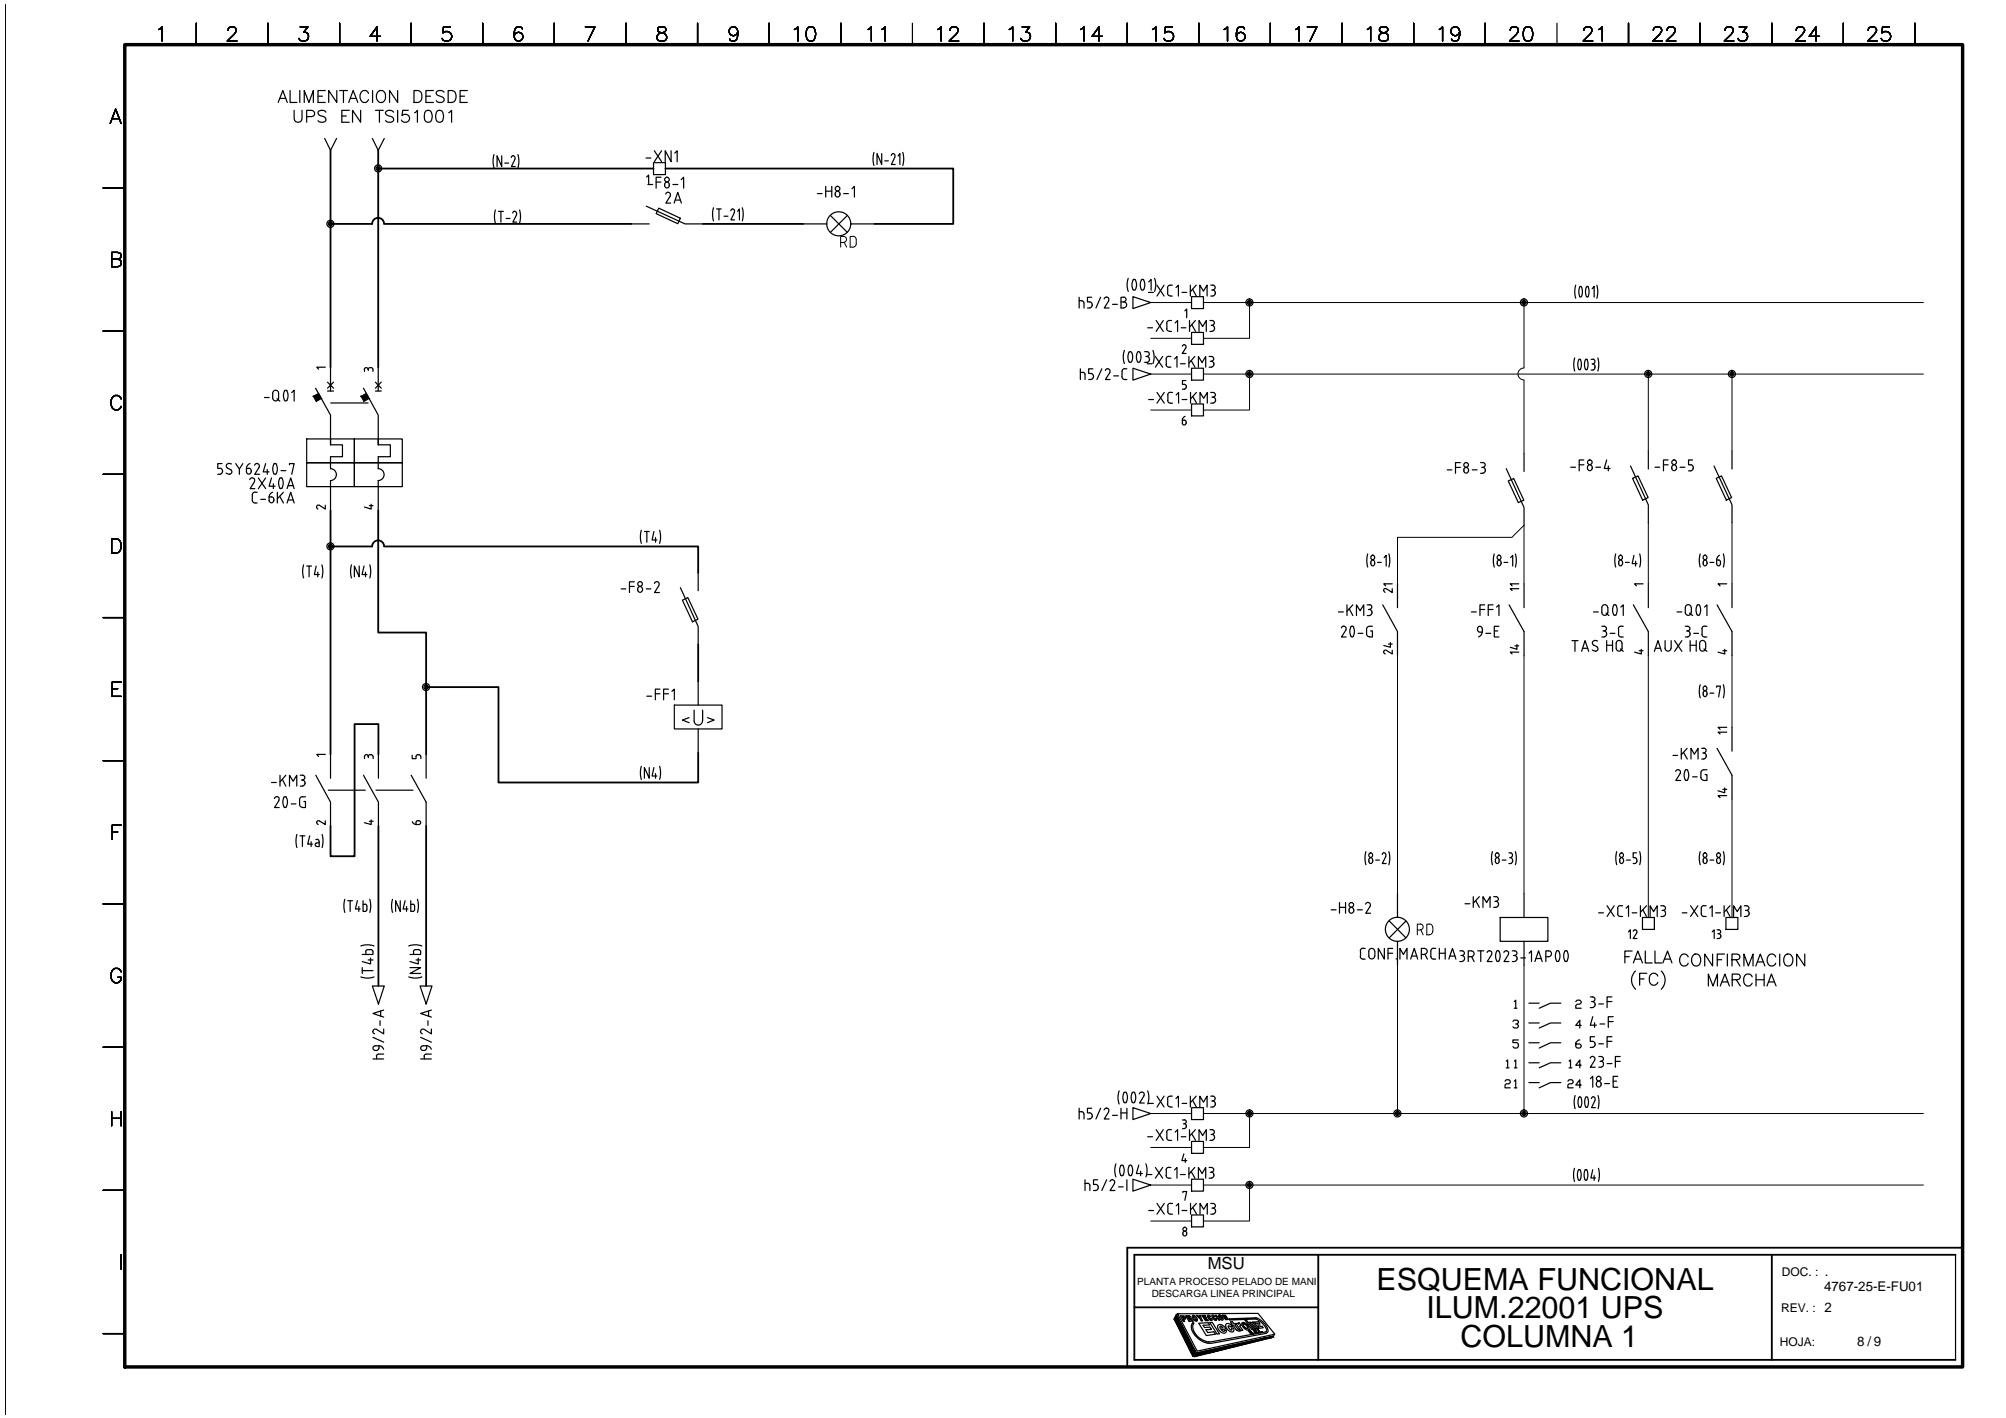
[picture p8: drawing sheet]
<svg xmlns="http://www.w3.org/2000/svg" width="420mm" height="297mm" viewBox="0 0 420 297" stroke-linecap="round" stroke-linejoin="round" font-family="sans-serif">
<defs><g id="words">
<g font-size="6.4">
<text x="288.3" y="270.2">ESQUEMA FUNCIONAL</text>
<text x="298.8" y="276.2">ILUM.22001 UPS</text>
<text x="305.9" y="282.2">COLUMNA 1</text>
</g>
<text font-size="3.5" x="253" y="265.8">MSU</text>
<g font-size="2.8">
<text x="382.1" y="270.3">4767-25-E-FU01</text>
<text x="389" y="282">8 / 9</text>
</g>
<g font-size="2.5">
<text x="373.2" y="267.4">DOC. : .</text>
<text x="373.1" y="274.9">REV. : 2</text>
<text x="372.8" y="281.9">HOJA:</text>
</g>
<g font-size="2.1">
<text x="238.2" y="269.3">PLANTA PROCESO PELADO DE MANI</text>
<text x="241.2" y="271.8">DESCARGA LINEA PRINCIPAL</text>
</g>
</g></defs>
<g fill="none" stroke="#000" stroke-width=".21">
<path d="M1.1 1v295.3M176.1 50.8h.6M176.7 49.5a.61 .61 0 0 1 .6 .6 .61 .61 0 0 1-.6 .7M176.7 49.5h-.6v2.3M176.8 50.8l.5 1M178.6 49.5a.7 .7 0 0 1 .7 .7M178.7 49.5h-.6v2.3h.5a.7 .7 0 0 0 .7-.7M179.3 50.2v.9M241 70.9h8.6M241 63.4h8.6M241 78.4h8.6M252.1 63.4h150.8"/>
<path d="M252.1 78.4h150.8M261.7 63.4v7.5h-9.6M261.7 78.4v7.5h-9.6M319.2 63.4v13.7a1.25 1.25 0 0 0-1.3 1.2 1.25 1.25 0 0 0 1.3 1.3M319.2 79.6v15.4M345.2 78.4v16.1M362.8 78.4v16.1M241 85.9h8.6M345.2 109.5v12.8M362.8 109.5v12.8M292.7 122.3v-9.7h24l2.5-2.6v12.3M292.7 137.3v49.9"/>
<path d="M319.2 137.3v49.9M345.2 137.3v54.9M362.8 137.3v15.1M362.8 167.4v24.8M296.9 194.8h.6M297.5 193.5a.61 .61 0 0 1 .6 .7 .61 .61 0 0 1-.6 .6M297.5 193.6h-.6v2.2M297.6 194.8l.5 1M299.4 193.5a.77 .77 0 0 1 .7 .8v.8a.7 .7 0 0 1-.7 .7M299.4 193.6h-.6v2.2h.6M292.7 202.2v31.1M319.2 202.2v31.1"/>
<path d="M241 233.3h8.6M252.1 233.3h150.8M261.7 233.3v7.1h-9.6M241 240.4h8.6M241 248.2h8.6M241 255.8h8.6M252.1 248.2h150.8M261.7 248.2v7.6h-9.6"/>
</g>
<g fill="none" stroke="#000" stroke-width=".38">
<path d="M69.2 31.5v45.4M79.2 31.5v45.4M79.2 35.3h57.7M139.4 35.3h60.3v11.6h-16.5M69.2 46.9h8.7M80.4 46.9a1.25 1.25 0 0 0-1.2-1.3 1.25 1.25 0 0 0-1.3 1.3M80.5 46.9h51.7M147.2 46.9h21M69.2 106.9v51.1M79.2 106.9v25.6h10.1v25.5M80.4 114.4a1.25 1.25 0 0 0-1.2-1.2 1.25 1.25 0 0 0-1.3 1.2l-8.7 .1M80.5 114.5h65.7v5.5"/>
<path d="M146.2 135v7.7M79.3 158v-6.3h-5v27.7h-5.1v-6.4M89.3 143.9h15.1v20h41.8v-6.2M79.3 173v33.5M89.3 173v33.5M237.6 273.9h38.5M276.1 262.8v22.1M371.1 262.8v22.1M409.6 262.8h-172v22.1h172M411.1 261.4h-175v24.9"/>
</g>
<g fill="none" stroke="#000" stroke-width=".25">
<path d="M33.2 6.2l.8-.6v3M41.1 4.9v4.5M47.8 6.4a.65 .65 0 0 1 .5-.8h.6a.71 .71 0 0 1 .4 1.2l-1.7 1.8h2M56.1 4.9v4.5M60.8 19v2.5h1.4M62.8 19v2.5M62.9 5.6h1.6l-.9 1.2a.95 .95 0 0 1 1 1 .95 .95 0 0 1-1.3 .8l-.4-.1-.3-.5M68.1 19h-1.5v2.5h1.5M70.5 19v2.5l-1.7-2.5v2.5M71.1 4.9v4.5M71.1 19h1.7M71.9 19v2.5"/>
<path d="M77.2 19.6a.91 .91 0 0 0-1-.6 .91 .91 0 0 0-.8 .9 1.12 1.12 0 0 0 .3 1.2 1.12 1.12 0 0 0 1.1 .2l.4-.4M78 19v2.5M79.1 19.3l.5-.3a1.29 1.29 0 0 1 1.2 .9 1.29 1.29 0 0 1-.5 1.4l-.2 .2a1.29 1.29 0 0 1-1.2-.8 1.29 1.29 0 0 1 .2-1.4zM79.7 7.6h-2.2l1.5-2v3M83.3 19v2.5l-1.7-2.5v2.5M86.1 4.9v4.5M86.7 19h.9a1.35 1.35 0 0 1 .8 1.2 1.35 1.35 0 0 1-.8 1.3h-.9zM90.8 19h-1.6v2.5h1.6M93 19.3a1.12 1.12 0 0 0-1.6 0 .62 .62 0 0 0 .4 .7 1.35 1.35 0 0 1 1.2 .7v.4a1.04 1.04 0 0 1-1.6 0M93.9 19h.8a1.32 1.32 0 0 1 .9 1.2 1.32 1.32 0 0 1-.9 1.3h-.8zM94.3 5.6h-1.4l-.1 1.3a1.07 1.07 0 0 1 1.6 0 1.07 1.07 0 0 1-.3 1.6 1.07 1.07 0 0 1-1.5-.5M97.9 19h-1.5v2.5h1.5"/>
<path d="M101.1 4.9v4.5M109.4 6.1a.87 .87 0 0 0-.8-.5 .87 .87 0 0 0-.8 .6 2.1 2.1 0 0 0 .3 2.3 .93 .93 0 0 0 1.4-.4 .93 .93 0 0 0-.7-1.3 .93 .93 0 0 0-1.1 .8M116.1 4.9v4.5M122.6 5.6h2l-1.4 3M131.1 4.9v4.5M137.9 5.8a.63 .63 0 0 0 .3 1 1.24 1.24 0 0 1 1.4 1.2l-.1 .3a1.23 1.23 0 0 1-1.9-.3 1 1 0 0 1 .9-1.1l.5-.1a.63 .63 0 0 0 .3-1l-.4-.2zM146.1 4.9v4.5M154.5 6.6a.93 .93 0 0 1-1.3 .8 .93 .93 0 0 1-.3-1.5 .93 .93 0 0 1 1.5 .2 2.77 2.77 0 0 1-.3 2.4 .88 .88 0 0 1-1.3-.3M161.1 4.9v4.5M166.4 6.2l.7-.6v3M169.3 5.8a.97 .97 0 0 1 1.4 .4 2.39 2.39 0 0 1-.3 2.3 1.02 1.02 0 0 1-1.4-.5 2.57 2.57 0 0 1 .3-2.2zM176.1 4.9v4.5"/>
<path d="M181.8 6.2l.7-.6v3M184.7 6.2l.7-.6v3M191.1 4.9v4.5M196.4 6.2l.7-.6v3M199 6.4a.65 .65 0 0 1 .5-.8h.6a.71 .71 0 0 1 .4 1.2l-1.7 1.8h2M206.1 4.9v4.5M211.4 6.2l.7-.6v3M214.1 5.6h1.6l-.9 1.2a.95 .95 0 0 1 1 1.1 .95 .95 0 0 1-1.3 .7l-.4-.1-.3-.5M221.1 4.9v4.5M226.3 6.2l.7-.6v3M230.9 7.6h-2.2l1.5-2v3M236.1 4.9v4.5"/>
<path d="M241.4 6.2l.7-.6v3M245.5 5.6h-1.4l-.2 1.3a1.06 1.06 0 0 1 1.6 0 1.06 1.06 0 0 1-.1 1.5 1.06 1.06 0 0 1-1.6-.4M251.1 4.9v4.5M256.4 6.2l.7-.6v3M260.7 6.1a.88 .88 0 0 0-1.3-.3 2.77 2.77 0 0 0-.3 2.4 .93 .93 0 0 0 1.5 .1 .93 .93 0 0 0-.3-1.5 .93 .93 0 0 0-1.3 .8M266.1 4.9v4.5M271.4 6.2l.7-.6v3M273.8 5.6h2l-1.4 3M281.1 4.9v4.5M286.4 6.2l.7-.6v3M289.1 5.8a.6 .6 0 0 0 .3 1 1.2 1.2 0 0 1 1.4 1.2l-.1 .3a1.23 1.23 0 0 1-1.9-.3 .93 .93 0 0 1 .9-1.1l.6-.1a.6 .6 0 0 0 .2-1l-.4-.2zM296.1 4.9v4.5"/>
<path d="M301.5 6.2l.6-.6v3M305.7 6.6a.93 .93 0 0 1-1.2 .9 .93 .93 0 0 1-.4-1.5 .93 .93 0 0 1 1.5 .1 2.59 2.59 0 0 1-.3 2.4 .94 .94 0 0 1-1.3-.3M311.1 4.9v4.5M316.3 6.4a.65 .65 0 0 1 .6-.8h.6a.71 .71 0 0 1 .4 1.2l-1.7 1.8h1.9M319.5 5.8a1.02 1.02 0 0 1 1.4 .4 2.57 2.57 0 0 1-.3 2.3 1.02 1.02 0 0 1-1.4-.5 2.57 2.57 0 0 1 .3-2.2zM326.1 4.9v4.5M331.7 6.4a.65 .65 0 0 1 .6-.8h.6a.71 .71 0 0 1 .4 1.2l-1.7 1.8h2M334.9 6.2l.7-.6v3M341.1 4.9v4.5M346.3 6.4a.74 .74 0 0 1 .6-.8h.5a.71 .71 0 0 1 .5 1.2l-1.7 1.8h2M349.2 6.4a.65 .65 0 0 1 .5-.8h.6a.71 .71 0 0 1 .4 1.2l-1.7 1.8h2M356.1 4.9v4.5"/>
<path d="M361.3 6.4a.74 .74 0 0 1 .6-.8h.5a.7 .7 0 0 1 .5 1.2l-1.7 1.8h1.9M364.3 5.6h1.6l-.9 1.2a.95 .95 0 0 1 1 1.1 .95 .95 0 0 1-1.3 .7l-.4-.1-.3-.5M371.1 4.9v4.5M376.2 6.4a.65 .65 0 0 1 .6-.8h.6a.71 .71 0 0 1 .4 1.2l-1.7 1.8h2M381.1 7.6h-2.2l1.5-2v3M386.1 4.9v4.5M391.3 6.4a.65 .65 0 0 1 .6-.8h.5a.71 .71 0 0 1 .5 1.2l-1.7 1.8h2M395.7 5.6h-1.4l-.1 1.3a1.05 1.05 0 0 1 1.6 0 1.05 1.05 0 0 1-.3 1.6 1.05 1.05 0 0 1-1.5-.5M401.1 4.9v4.5M21.6 39.4h4.5M23.1 25.9l1.1-3 1.2 3M23.5 24.8h1.4"/>
<path d="M58.3 21.5l.9-2.5 1 2.5M58.6 20.6h1.2M61.6 23.1v1.8a.83 .83 0 0 0 .8 .7 .83 .83 0 0 0 .9-.7v-1.8M63.7 21.5v-2.5l1 2.5 .9-2.5v2.5M64.2 24.4h1.1a.66 .66 0 0 0 .6-.6 .66 .66 0 0 0-.6-.7h-1.1v2.5M66.6 20.2h.9M68 29l1.2 2.5 1.3-2.5M68.3 23.5a.92 .92 0 0 0-.9-.4 .92 .92 0 0 0-.8 .6l.2 .4 1 .3a.63 .63 0 0 1 .2 1.1 1.17 1.17 0 0 1-1.4-.2M71.6 24.3h.9M73 21.5l1-2.5 .9 2.5M73.2 23.1h-1.6v2.5h1.6M73.4 20.6h1.2"/>
<path d="M75.5 23.1v2.5l-1.7-2.5v2.5M78 29l1.2 2.5 1.3-2.5M78.6 23.1h1.7M79.5 23.1v2.5M82.4 23.5a.96 .96 0 0 0-1.7 .2l.3 .4 1 .3a.61 .61 0 0 1 .2 1.1 1.21 1.21 0 0 1-1.5-.2M83.3 23.1v2.5M85.5 23.1h-1.2l-.1 1.1a.89 .89 0 0 1 1.4 0 .89 .89 0 0 1-.2 1.3 .89 .89 0 0 1-1.3-.4M86.8 23.6l.6-.5v2.5M89.2 23.2a.78 .78 0 0 1 1.2 .4 2.01 2.01 0 0 1-.2 1.9 .85 .85 0 0 1-1.2-.4 2.33 2.33 0 0 1 .2-1.9zM89.2 20.2h1M91.6 23.2a.78 .78 0 0 1 1.2 .4 2.01 2.01 0 0 1-.2 1.9 .8 .8 0 0 1-1.2-.4 2.12 2.12 0 0 1 .2-1.9zM94 23.6l.6-.5v2.5"/>
<path d="M96.4 20.2h.9M103.5 32.4l-.2 1.4 .2 1.3M105.1 32.6v2.3l-1-2.3v2.3M105.7 34.2h.8M107.1 33a.43 .43 0 0 1 .6-.3 .43 .43 0 0 1 .1 .7l-.7 1.5h.8M108.5 32.4l.2 1.4-.2 1.3M135.3 33.1h1M135.4 37.1l.5-.4v1.8M135.7 38.7h1M136.9 34.1h2.5v2.5h-2.5zM137 31.6l1.6 2.3M137.4 38.1h1"/>
<path d="M138.4 37.1h-1v2.3M138.6 31.6l-1.6 2.3M139.4 38.2a.55 .55 0 0 1 .8 .6 .55 .55 0 0 1-.9 .3 .77 .77 0 0 1 .1-.9zM140.6 31.6v2.3l-1.3-2.3v2.3M140.9 38.7h1.1M141.3 32.1l.5-.5v2.3M142.7 37.6l.5-.5v2.3M172.9 39v2.3M174.2 39v2.3M178.4 39.5l.6-.5v2.3M183.1 31.9l-.2 1.4 .2 1.4M184.7 32.2v2.3l-1-2.3v2.3"/>
<path d="M185.3 33.7h.8M187.1 32.2l.2 .1 .2 .5-.8 1.7h.8M187.1 32.2l-.4 .4M188.1 32.7l.4-.5v2.3M189.1 31.9l.2 1.4-.2 1.4M23.4 54.3l1.7-.2a.68 .68 0 0 0 0-1.1l-1.7-.1v3h1.3l.4-.2a.8 .8 0 0 0 .3-.9 .8 .8 0 0 0-.7-.5M103.8 44l-.2 1.4 .2 1.3M104.4 44.3h1M104.9 44.3v2.2M106 45.8h.8M107.8 44.2l-.4 .4M107.8 44.3l.3 .1 .1 .5-.8 1.6h.8"/>
<path d="M108.8 44l.2 1.4-.2 1.3M132.2 46.9h3.8M135.4 43.2l8.1 3.7h3.7M138 43.6l4.5 2.1-.5 1.2-4.6-2.2zM139.9 40.3l.4 .1 .1 .5-.9 1.6h1M140 40.3l-.6 .3M141.2 42.5l.8-2.2 .7 2.2M141.4 41.9h1.1M149.4 43.5l-.2 1.4 .2 1.4M150.1 43.8h1M150.6 43.8v2.3M151.7 45.3h.8"/>
<path d="M153.1 44.2a.43 .43 0 0 1 .6-.4 .43 .43 0 0 1 .1 .7M153.8 44.5l-.7 1.6h.8M154.5 44.3l.4-.5v2.3M155.5 43.5l.2 1.4-.2 1.4M168.2 46.9h5M171.2 40.6h1M172.9 40h1.3M173.9 45.1l3.6 3.6M174.9 40.6a.51 .51 0 0 0 .4 .6 .51 .51 0 0 0 .6-.4M175.9 40.5a.49 .49 0 0 0-.5-.5 .49 .49 0 0 0-.5 .5M176 40.6v.2M176.7 40.6h1"/>
<path d="M177.5 45.1l-3.6 3.6M178.2 46.9h5M236.3 58.3l-.2 1.4 .2 1.3M237.3 58.7a1.7 1.7 0 0 0 .3 2.1l.2-.1M237.8 58.7a2.1 2.1 0 0 1 0 2M237.8 58.6l-.2-.1-.3 .1M239.1 58.7a2.1 2.1 0 0 0 0 2M239.5 58.7a1.7 1.7 0 0 1-.2 2.1l-.3-.1M239.6 58.6l-.3-.1-.3 .1M240.6 59.1l.5-.6v2.3M241.8 58.3l.3 1.4-.3 1.3M242.3 59.7l1.5 2.3"/>
<path d="M243.8 59.7l-1.5 2.3M245.5 59.7l-.7 .1-.3 .5M249.3 59.7v2.3M250.5 59.7l-1.2 1.4M253.6 59.7h.5M254 59.7a.49 .49 0 0 1 .5 .5 .49 .49 0 0 1-.5 .5M330 59.7l-.2 1.4 .2 1.4M334.5 59.7l.2 1.4-.2 1.4M21.6 69.3h4.5M68.1 76.9h-1.7l.3 .4M69.2 76.9v5M76.3 77.4v.4"/>
<path d="M77.1 77.4v.2M77.5 77l-.4 .4a.4 .4 0 0 0-.4-.4 .4 .4 0 0 0-.4 .4M77.5 77h.2M77.7 77l.4 .4M78.1 77.4v.4M79.2 76.9v5M226 63l.8 .1 .2 .3M226 62.3v2.2M226.3 77.3v2.2M226.3 78h.5M226.8 78l.4 .2 .1 1.3M227 63.5v1"/>
<path d="M227.8 64.5h.5M228 79.5h.5M228.3 63.2l.4 .3v.2M228.7 62.3h-.9v.9h.5M228.7 64l-.2 .4-.2 .1M228.8 63.8v.2M228.9 77.3h-.9v.9l.8 .1 .2 .4M229 79l-.2 .4-.3 .1M229 78.7v.3M230.5 62.3l-1 2.2M230.8 77.3l-1 2.2M231.3 62.6a.5 .5 0 0 1 .6-.3 .5 .5 0 0 1 .3 .7"/>
<path d="M231.5 77.6a.51 .51 0 0 1 .7-.3 .51 .51 0 0 1 .2 .7M232.2 63l-.9 1.5h1M232.5 78l-1 1.5h1M233 63.8h1M233.3 78.7h1M234.8 63.2h.6a.61 .61 0 0 1 .6 .7 .61 .61 0 0 1-.6 .6M235 78.9l.3 .5 .7 .1M235.4 62.2a.49 .49 0 0 1 .5 .5 .49 .49 0 0 1-.5 .5M235.4 62.3h-.6v2.2h.6M235.5 73.4l-.2 1.4 .2 1.4M236 77.3l-.4-.1-.5 .3-.1 1.5M236.6 73.7h.3a1.55 1.55 0 0 1-.2 2.2 1.66 1.66 0 0 1-.1-2.2z"/>
<path d="M237.3 62.1l3.7 1.3-3.7 1.2zM237.3 77.1l3.7 1.3-3.7 1.2zM238.7 73.8a2.1 2.1 0 0 1 0 2M238.8 73.8l-.3-.1a1.53 1.53 0 0 0 0 2.2l.3-.1M239.7 73.7h.5a.49 .49 0 0 1 .5 .4 .49 .49 0 0 1-.5 .5M240 74.7a.55 .55 0 0 1 .7 .5M240.3 76.2h1M240.4 68.7h1M240.6 61.3h1M240.7 75.4l-.2 .4-.8 .1M240.8 75.2v.2M241.5 73.4l.2 1.4-.2 1.4"/>
<path d="M242 74.7l1.5 2.2M242.2 67.1l1.4 2.3M243.5 74.7l-1.5 2.2M243.6 67.1l-1.4 2.3M244.2 76.3l.3 .5 .3 .1M244.3 75.2v1.2M244.4 68.8l.2 .5 .3 .1M244.4 67.7v1.1M244.5 61.4l.3 .5 .7 .1M244.6 60.3v1.1M244.8 74.6l-.5 .3-.1 .3M244.8 76.9h.5"/>
<path d="M244.8 74.7h.5M245 69.4h.4M245.4 67.1l-.8 .1-.2 .5M246 75.2l.5-.5v2.2M246.1 67.6l.5-.5v2.3M246.3 60.2l.5-.5v2.3M247.2 76.2h1.1M247.4 68.7h1M247.6 61.3h1M247.6 72.5a.4 .4 0 0 1 .6-.2 .4 .4 0 0 1 .2 .5M248.2 65.1l.4-.4v1.8M248.4 72.9l-.8 1.1h.8"/>
<path d="M248.4 79.7h-.7v.8h.4M249 74.7v2.2M249.1 67.1v2.3M249.5 75.5l.8 1.4M249.6 62.1h2.5v2.5h-2.5zM249.6 69.6h2.5v2.5h-2.5zM249.6 77.1h2.5v2.5h-2.5zM249.6 68l.8 1.4M249.8 60.6l.8 1.4M250.2 74.7l-1.2 1.4M250.4 67.1l-1.3 1.4M251 76.9v-2.2l.8 1.2 .7-1.2v2.2"/>
<path d="M251.1 69.4v-2.3l.8 1.3 .8-1.3v2.3M251.3 62v-2.3l.8 1.3 .7-1.3v2.3M253.3 74.7h.4a.49 .49 0 0 1 .5 .5 .49 .49 0 0 1-.5 .4M253.3 76.9h.5M253.4 69.4h.5M253.4 67.1h.5M253.5 75.7a.55 .55 0 0 1 .7 .5M253.6 62h.5M253.7 68.2h.2M253.8 60.7h.3M253.9 67.1a.49 .49 0 0 1 .5 .5 .49 .49 0 0 1-.5 .5M253.9 68.2a.63 .63 0 0 1 .5 .6 .63 .63 0 0 1-.5 .6"/>
<path d="M254 60.7l.5 .3v.2M254.2 76.4l-.2 .4-.3 .1M254.3 76.2v.2M254.5 61.5l-.2 .4-.3 .1M254.6 61.3v.2M329.8 75l-.2 1.3 .2 1.4M330.7 75.4l.2-.2a1.92 1.92 0 0 1 0 2.3l-.2-.2-.2-.7zM330.9 60.1l.1-.1a1.75 1.75 0 0 1 0 2.2l-.1-.1M330.9 60.1l-.2 .8 .2 1.2M332.1 75.4l.2-.2a1.92 1.92 0 0 1 0 2.3l-.2-.2-.2-.7zM332.3 60.1l.2-.1a1.92 1.92 0 0 1 0 2.2l-.2-.1-.2-.8zM333.3 75.3h.4"/>
<path d="M333.3 77.5h.4M333.5 60.5l.4-.5v2.2M333.5 76.2h.2M333.7 75.2a.5 .5 0 0 1 .4 .5 .5 .5 0 0 1-.4 .5M333.7 76.2l.3 .3 .1 .2M334.1 77l-.2 .4-.2 .1M334.1 76.8v.2M334.7 75l.2 1.3-.2 1.4M21.6 99.4h4.5M25.4 83.6a1.11 1.11 0 0 0-1.3-.8 1.11 1.11 0 0 0-.9 1.2 1.34 1.34 0 0 0 .3 1.4 1.34 1.34 0 0 0 1.4 .3l.5-.6M45.6 99.4h.5M46.1 98.1a.62 .62 0 0 1 .5 .7"/>
<path d="M46.5 97.1h-.9v1h.5M46.6 98.8l-.3 .4-.2 .1M47.4 99.1l.7 .3M47.8 97.1l.7 .1M47.9 97.1a.49 .49 0 0 0-.5 .4 .49 .49 0 0 0 .3 .5l.7 .4M48.3 98.4a.49 .49 0 0 1 .3 .5 .49 .49 0 0 1-.5 .4M49.4 97.1l.7 1.2 .8-1.2M50.1 98.3v1.1M51.6 98.8a.49 .49 0 0 0 .5 .5 .49 .49 0 0 0 .5-.5M52.1 98.1a.44 .44 0 0 1 .5 .5M52.1 98.1h-.5v.7M52.4 97.1a1.12 1.12 0 0 0-.8 1"/>
<path d="M52.6 98.6v.2M53.8 97.1l.5 .3v.5M53.8 97.1l-.5 .4M54.3 97.9l-.9 1.5h1M55.4 83.3h1M55.6 97.1l-.5 1.7h1.3M56 98.3v1.1M57.1 83.4v-1a.61 .61 0 0 1 .6-.7 .61 .61 0 0 1 .6 .7v1M57.1 83.4a.61 .61 0 0 0 .6 .6 .61 .61 0 0 0 .6-.6M57.4 97.2a2.1 2.1 0 0 0 0 2M57.8 97.2a1.7 1.7 0 0 1-.2 2.2l-.2-.2M57.9 97.2l-.3-.1-.2 .1"/>
<path d="M58 83.5l.6 .5M58.9 98.6h1M59.6 81.9l.4-.1a1.66 1.66 0 0 1-.1 2.2l-.3-.1M59.6 81.9a2.1 2.1 0 0 0 0 2M60.6 97.4v-.3h1l-.5 2.3M61.1 82.3l.5-.6v2.3M64.2 96.9h10v5h-10zM64.2 91.9h10v5h-10zM66.1 81.3l3.1 5.7v6.2M68.6 80.1l1.3 1.2M68.6 81.9h1.3M69.2 93.2h2.5v2.5h-2.5v2.5a1.25 1.25 0 0 1 1.3 1.2 1.25 1.25 0 0 1-1.3 1.3v6.2"/>
<path d="M69.2 91.9v1.3M69.3 84.4h7.8M69.9 80.1l-1.3 1.2M74.2 96.9h10.1v5h-10.1zM74.2 91.9h10.1v5h-10.1zM76.1 81.3l3.1 5.7v6.2M78.6 81.9h1.3M78.6 80.1l1.3 1.2M79.2 93.2h2.6v2.5h-2.6v2.5a1.25 1.25 0 0 1 1.2 1.2 1.25 1.25 0 0 1-1.2 1.3v6.2M79.2 91.9v1.3M79.9 80.1l-1.3 1.2M240.6 83.7h1"/>
<path d="M242.3 82.2l1.6 2.3M243.9 82.2l-1.6 2.3M244.6 83.9l.3 .5 .7 .1M244.6 82.8v1.1M245.1 82.2l-.4 .3-.1 .2M245.2 82.2h.4M246.4 82.7l.5-.5v2.3M247.6 83.7h1M247.6 88.6a.4 .4 0 0 0 .4 .4 .4 .4 0 0 0 .4-.4M247.7 81.5h.4M248.1 80.5l.4 .4M248.2 87.2l-.4 .3-.2 .5"/>
<path d="M248.4 88.4l-.2-.4h-.5v.6M248.5 80.9a.44 .44 0 0 1-.4 .6M248.5 88.4v.2M249.4 82.2v2.3M249.6 84.6h2.5v2.5h-2.5zM249.8 83.1l.8 1.4M250.6 82.2l-1.2 1.4M251.3 84.5v-2.3l.8 1.2 .8-1.2v2.3M253.6 84.5h.5M253.6 82.2h.5M253.8 83.2h.3M254.1 82.2a.49 .49 0 0 1 .5 .5 .49 .49 0 0 1-.5 .5 .63 .63 0 0 1 .5 .6 .63 .63 0 0 1-.5 .6"/>
<path d="M303.1 98.4h1M304.9 97.9h1M305.9 96.9h-1v2.2M306.6 98.6a.49 .49 0 0 0 .5 .5 .49 .49 0 0 0 .5-.5M306.6 98.4v.2M307.6 98.4a.49 .49 0 0 0-.5-.5 .49 .49 0 0 0-.5 .5M307.6 98.4v.2M308.4 98.4h1M310.1 96.9h.5a.49 .49 0 0 1 .5 .5 .49 .49 0 0 1-.5 .5M310.4 97.9a.55 .55 0 0 1 .7 .5M311.1 98.6l-.3 .4-.7 .1M311.1 98.4v.2"/>
<path d="M315.5 98.2l3.7 8.1v3.7M319.2 95v3.8M329 97.9h1M330.8 97.4h.9M331.7 96.4h-.9v2.2M332.7 97.4a.55 .55 0 0 1 .8 .7 .55 .55 0 0 1-.9 .3 .77 .77 0 0 1 .1-1zM334.2 97.9h1.1M336.5 96.4l-.5 1.7h1.2M336.9 97.6v1M341.5 97.6l3.7 8.1v3.8M345.2 94.5v3.8M346.6 97.9h1.1"/>
<path d="M348.4 97.4h1M349.4 96.4h-1v2.2M350.4 97.4a.55 .55 0 0 1 .7 .7 .55 .55 0 0 1-.9 .3 .77 .77 0 0 1 .2-1zM351.9 97.9h1M353.7 98.6h.5M354.2 97.4a.63 .63 0 0 1 .4 .6 .63 .63 0 0 1-.4 .6M354.5 96.4h-.8v1h.5M359 97.6l3.8 8.1v3.8M362.8 94.5v3.8M23.4 112.9h1a1.6 1.6 0 0 1 1 1.5 1.6 1.6 0 0 1-1 1.5h-1zM52.8 100.1l-.5 .4M52.8 104.8l.3 .5 .3 .1"/>
<path d="M52.9 100.1l.4 .3v.5M53.3 100.9l-.9 1.5h1M53.4 103.1l-.5 .3-.1 1.4M53.4 105.4h.5M53.4 103.1h.5M54.1 100.1l1.5 2.3M54.6 104.6h1M55.6 100.1l-1.5 2.3M56.4 104.8a.49 .49 0 0 0 .4 .5 .49 .49 0 0 0 .5-.5M56.4 104.1v.8M56.4 104.1h.5M56.8 104.1a.44 .44 0 0 1 .5 .5"/>
<path d="M56.9 100.1l-.5 1.8h1.2M57.1 103.1a1.12 1.12 0 0 0-.7 1M57.2 101.3v1.1M57.4 104.6v.3M58.1 103.1v2.3M58.6 104l.8 1.4M59.1 100.2a2.1 2.1 0 0 1 0 2M59.1 100.2l-.3-.1a1.57 1.57 0 0 0 0 2.3l.3-.2M59.4 103.1l-1.3 1.4M60.1 102.4l.8-2.3 .7 2.3M60.1 105.4l.8-2.3 .7 2.3M60.3 101.7h1.1"/>
<path d="M60.3 104.7h1.1M63.6 118.3l-.2 1.4 .2 1.4M64.2 118.6h1M64.7 118.6v2.2M66.2 118.6l-.4 1.8h1.1M66.3 106.2l.3 .4M66.6 119.8v1M67.4 118.3l.2 1.4-.2 1.4M68.1 105.8v.8l-1.3-.8-.4 .1-.1 .3M73.6 118.3l-.2 1.4 .2 1.4M75.2 118.6v2.2l-1-2.2v2.2M76.3 118.6l-.5 1.8h1"/>
<path d="M76.6 119.8v1M77.4 105.9h.7M77.5 118.3l.2 1.4-.2 1.4M77.7 105.6v1l-1.4-.4M134.3 111.1l-.2 1.4 .2 1.3M135 111.3h1M135.5 111.3v2.3M137 111.3l-.4 1.8h1M137.3 112.6v1M138.2 111.1l.2 1.4-.2 1.3M146.2 120v3.7M286.5 116l-.2 1.4 .2 1.4"/>
<path d="M287.1 118.1a.5 .5 0 0 1 .1-.6 .5 .5 0 0 1 .5-.1l.2 .7M287.1 118l.2 .5h.2h.2l.2-.5M288.5 117.8h.8M289.9 116.8l.4-.5v2.3M290.9 116l.2 1.4-.2 1.4M313 116l-.2 1.4 .2 1.4M313.6 118l.2 .5h.2h.2l.2-.5M314.4 117.8l-.2-.4-.2-.1a.52 .52 0 0 0-.4 .8M314.4 117.8v.3M315 117.8h.8M315.9 100.8l1.1-.6 2.2 4.6-1.2 .5zM316.4 116.8l.4-.5v2.3"/>
<path d="M317.4 116l.2 1.4-.2 1.4M338.4 116l-.2 1.4 .2 1.4M339 118l.2 .5h.2h.2l.2-.5M339.1 117.8v.3M339.8 117.8l-.2-.4-.2-.1-.3 .2-.1 .3M339.9 117.8v.3M340.5 117.8h.8M341.9 100.2l1.2-.5 2.1 4.5-1.1 .6zM342.2 116.3l-.3 1.8h1M342.6 117.6v1M343.4 116l.2 1.4-.2 1.4M356.1 116l-.2 1.4 .2 1.4"/>
<path d="M356.7 118l.2 .5h.2h.2l.2-.5M356.8 117.8v.3M357.5 117.8l-.2-.4-.2-.1-.3 .2-.1 .3M357.6 117.8v.3M358.2 117.8h.8M359.5 100.2l1.1-.5 2.1 4.5-1.1 .6zM359.6 118l.2 .5h.2h.2l.2-.5M359.6 117.3v.8M359.6 117.3h.4M359.9 117.3a.51 .51 0 0 1 .5 .8M360.2 116.3a1.12 1.12 0 0 0-.6 1M361 116l.2 1.4-.2 1.4"/>
<path d="M21.6 129.4h4.5M130.1 123.4h1M131.8 122.9h1.1M132.9 121.9h-1.1v2.2M133.6 123.6a.49 .49 0 0 0 .5 .5 .49 .49 0 0 0 .4-.5M133.6 123.4v.2M134.5 123.3a.49 .49 0 0 0-.4-.4 .49 .49 0 0 0-.5 .4M134.6 123.4v.2M135.4 123.4h.9M137.1 122.2a.5 .5 0 0 1 .6-.3 .5 .5 0 0 1 .3 .7M138 122.6l-.9 1.5h1M142.5 123.1l3.7 8.1v3.8"/>
<path d="M142.9 125.7l1.2-.5 2.1 4.5-1.2 .6zM280.3 128.2h1.1M281 131.5a.51 .51 0 0 1 .6-.3 .51 .51 0 0 1 .3 .7M281.9 132l-.9 1.4h1M282.1 126.7v2.2M282.6 127.5l.8 1.4M282.9 133.3l.3 .1 .3-.1M283 133.3a1.7 1.7 0 0 1 .2-2.2l.3 .2 .1 .4a2.1 2.1 0 0 1-.2 1.6M283.4 126.7l-1.3 1.4M284.1 128.9v-2.2l.8 1.2 .7-1.2v2.2M284.5 132.7h1M286.2 131.8v1a.61 .61 0 0 0 .6 .6"/>
<path d="M286.4 126.7h.5M286.4 128.9h.5M286.6 127.7h.3M286.8 126.7a.49 .49 0 0 1 .5 .4 .49 .49 0 0 1-.5 .5M286.8 127.7l.5 .2v.3M287.1 132.2h.4v1.2h-.6M287.3 128.4l-.2 .4-.3 .1M287.4 128.2v.2M287.5 131.2h-.7a.61 .61 0 0 0-.6 .6M289.6 126.7l3.1 5.6v5M289.8 136.6l.3 .4M289.8 123.7l.3 .4"/>
<path d="M290.4 123.3h-.4l-.2 .4M290.8 134.9h.8M291.2 134.6v1l-1.4-.4M291.6 136.2v.8l-1.3-.8-.4 .1-.1 .3M291.6 123.3v.8l-1.2-.7M291.6 122.3h-1.8l.4 .4M292.7 122.3v5M308.2 128.2h1M310 132.4h.5M310 127.7h1M310.4 132.4a1.12 1.12 0 0 1-.7 1M310.4 131.7a.52 .52 0 0 0-.6-.5 .52 .52 0 0 0-.3 .8l.2 .4h.3"/>
<path d="M310.5 131.7v.7M311 126.7h-1v2.2M311.2 132.7h1M311.7 127.7h1M312.7 126.7h-1v2.2M313 132.2h.7M313.5 127.2l.5-.5v2.2M314 131.2h-1v2.2h1M316.1 126.7l3.1 5.6v5M317.3 135.3h.8M317.7 135v1l-1.4-.4M318.1 136.6h-1.8l.4 .4"/>
<path d="M318.1 123.3h-1.8l.4 .4M318.1 122.3h-1.8l.4 .4M319.2 122.3v5M329.2 134.2h1.3M329.9 134.2v2.2M331.3 136.4l.7-2.2 .8 2.2M331.5 135.8h1M333.8 128.2h.9M333.8 135.1l.7 .4M334 134.2l.6 .1M334 134.2a.49 .49 0 0 0-.5 .4 .49 .49 0 0 0 .3 .5M334.4 135.5a.54 .54 0 0 1 .1 .8 .54 .54 0 0 1-.8 0l-.2-.2"/>
<path d="M335.5 131.2h.5a.49 .49 0 0 1 .5 .5 .49 .49 0 0 1-.5 .5M335.5 133.4h.5M335.8 132.2h.2M336 132.2l.4 .2 .1 .3M336.4 128.4l.6 .5M336.5 132.9l-.3 .4-.2 .1M336.5 135.2h1.2M336.5 132.7v.2M336.5 134.2v2.2M336.7 127.3a.61 .61 0 0 0-.6-.6 .61 .61 0 0 0-.6 .6v1a.61 .61 0 0 0 .6 .6 .61 .61 0 0 0 .6-.6M336.8 127.3v1M337.2 132.7h1.1"/>
<path d="M337.7 134.2v2.2M338.1 126.7h.1a1.53 1.53 0 0 1 0 2.2 1.66 1.66 0 0 1-.1-2.2zM338.5 135.8v-1a.61 .61 0 0 1 .6-.6 .61 .61 0 0 1 .6 .6v1M338.5 135.8a.61 .61 0 0 0 .6 .6 .61 .61 0 0 0 .6-.6M339 132.9l.3 .5h.7M339.4 135.9l.6 .5M339.5 127.2l.5-.5v2.2M340 131.2l-.5-.1-.4 .3-.1 1.5M342.1 126.7l3.1 5.6v5M343.3 136.3h.8M343.8 136v1l-1.4-.4M344.1 122.3h-1.7l.3 .4"/>
<path d="M345.2 122.3v5M346.5 136.4l.8-2.2 .7 2.2M346.7 135.8h1.1M348.8 135.8a.61 .61 0 0 0 .6 .6 .61 .61 0 0 0 .6-.6M348.8 134.2v1.6M350 134.2v1.6M350.7 134.2l1.6 2.2M351.3 128.2h1M352.3 134.2l-1.6 2.2M353 131.2h.5a.49 .49 0 0 1 .5 .5 .49 .49 0 0 1-.5 .5M353 133.4h.5M353.2 126.8a.61 .61 0 0 1 .6-.1 .61 .61 0 0 1 .4 .6v1a.61 .61 0 0 1-.6 .6 .61 .61 0 0 1-.6-.6v-1z"/>
<path d="M353.2 132.2h.3M353.5 132.2l.4 .2 .1 .3M353.9 128.4l.6 .5M354 132.9l-.3 .4-.2 .1M354 132.7v.2M354 134.2v2.2M354 135.2h1.3M354.8 132.7h.9M355.3 134.2v2.2M355.6 126.7h.1a1.53 1.53 0 0 1 0 2.2 1.66 1.66 0 0 1-.1-2.2zM356 135.8a.61 .61 0 0 0 .6 .6 .61 .61 0 0 0 .6-.6M356.5 132.9l.2 .5h.3"/>
<path d="M356.9 135.9l.6 .5M357 127.2l.5-.5v2.2M357 131.1l-.5 .3v1.5M357.1 131.2h.4M357.1 133.4h.4M357.2 134.8a.61 .61 0 0 0-.6-.6 .61 .61 0 0 0-.6 .6v1M357.3 134.8v1M359.6 126.7l3.2 5.6v5M360.9 136.3h.8M361.2 136v1l-1.4-.4M361.7 122.3h-1.9l.5 .4M362.8 122.3v5"/>
<path d="M21.6 159.3h4.5M23.5 144.3h1.2M25.4 142.9h-1.9v3h1.9M68.1 158h-1.7l.3 .5M69.2 158v5M76.3 158.5v.4M76.3 158.5a.4 .4 0 0 1 .4-.4 .4 .4 0 0 1 .4 .4M77.1 158.5v.2M77.5 158.1l-.4 .4M77.5 158.1h.2M77.7 158.1l.4 .4M78.2 158.5v.4"/>
<path d="M79.3 158v5M86.3 158.2v.7h.8v-.4M87.5 158.1l-.4 .4M87.6 158.1h.1M87.7 158.1l.4 .4M88.2 158.5v.4M89.3 158v5M135.5 145.8h1M137.3 145.3h.9M138.2 144.4h-.9v2.2M139 145.3h1M140 144.4h-1v2.2"/>
<path d="M140.7 144.8l.5-.4v2.2M141.2 147.7h10v5h-10zM144.3 150.3l-1.4 .5 1.4 .6M145.4 151a.87 .87 0 0 0 .9 .9 .87 .87 0 0 0 .8-.9M145.4 148.8v2.2M146.2 142.7v5M146.2 152.7v5M147.2 148.8v2.2M148.2 150.3l1.4 .5-1.4 .6M350.4 158.2h1M352.1 156.8v2.2M352.6 157.6l.8 1.4"/>
<path d="M353.4 156.8l-1.3 1.3M354.2 159v-2.2l.7 1.2 .8-1.2v2.2M356.1 143.4l-.2 1.4 .2 1.4M356.4 156.8h.5M356.4 159h.5M356.7 157.7h.2M356.7 145.4l.1 .3 .3 .2 .4-.2v-.3M356.8 145.2v.3M356.9 156.7a.49 .49 0 0 1 .4 .5 .49 .49 0 0 1-.4 .5 .69 .69 0 0 1 .5 .8M357.3 158.5l-.2 .4-.2 .1M357.5 145.2l-.2-.4-.2-.1-.3 .2-.1 .3M357.6 145.2v.3"/>
<path d="M358.2 145.2h.8M359.6 144v-.3h.8l-.4 2.3M359.6 156.8l3.2 5.6v5M361 143.4l.2 1.4-.2 1.4M361.7 153.4h-1.9l.5 .4M361.7 152.4h-1.9l.5 .4M362.8 152.4v5M23.5 174.3h1.2M25.4 172.8h-1.9v3.1M56.9 163.9h1M58 166.9l.4 .2v.5M58 166.9l-.5 .4"/>
<path d="M58.4 167.7l-.9 1.5h1M58.6 162.4v2.3M59.1 163.2l.8 1.5M59.5 169l.2 .2 .3-.2M59.5 169a1.7 1.7 0 0 1 .2-2.1l.3 .1 .1 .4a2.1 2.1 0 0 1-.1 1.6M59.9 162.4l-1.3 1.4M60.6 164.7v-2.3l.8 1.3 .8-1.3v2.3M61 168.4h1M62.2 174.8l-.2 1.4 .2 1.3M62.8 175.1h1.1M62.9 162.4h.5M62.9 164.7h.5"/>
<path d="M63.1 163.4h.3M63.3 175.1v2.2M63.4 166.9a.61 .61 0 0 0-.6 .6v1a.61 .61 0 0 0 .6 .6M63.4 162.4a.49 .49 0 0 1 .5 .5 .49 .49 0 0 1-.5 .5M63.4 163.4l.2 .1 .3 .4M63.4 166.9h.6M63.6 167.9h.4v1.3h-.6M63.9 164.1l-.3 .5h-.2M63.9 163.9v.3M64.9 175.1l-.5 1.7h1.1M65.2 176.3v1M66.1 162.4l3.1 5.6v5"/>
<path d="M66.1 175.9h.4M66.4 172.3l.2 .4M66.5 175.8l.3 .5M66.9 176.3v1h-.5M66.9 176.6h-.6a.36 .36 0 0 0-.3 .3 .36 .36 0 0 0 .3 .4M66.9 172h-.4l-.2 .3M67.5 174.8l.2 1.4-.2 1.3M68.1 171.9v.8l-1.2-.7M68.8 165.5h7.7M76.1 162.4l3.2 5.6v5M77.4 172h.8M77.7 171.7v1l-1.4-.4"/>
<path d="M78.8 165.5h7.7M86.1 162.4l3.2 5.6v5M86.3 172.1l.4 .4 .4 .2M87.2 172a.45 .45 0 0 1 .8 0 .45 .45 0 0 1-.3 .7h-.6zM134.3 160.5l-.2 1.4 .2 1.4M136 160.8v2.2l-1-2.2v2.2M137 160.8l-.4 1.8h1M137.3 162.1v.9M138.2 160.5l.2 1.4-.2 1.4M286.1 178.4l-.2 1.4 .2 1.3M289.9 178.6l.3 .2 .1 .4-.8 1.7h.8M289.9 178.6l-.4 .4"/>
<path d="M290.9 178.4l.2 1.4-.2 1.3M312.6 178.4l-.2 1.4 .2 1.3M316 178.6h.4M316.2 179.7h.2M316.4 178.6a.5 .5 0 0 1 .4 .5 .5 .5 0 0 1-.4 .5M316.4 179.7l.3 .2 .1 .2M317.4 178.4l.2 1.4-.2 1.3M338.6 178.4l-.2 1.4 .2 1.3M342.7 178.6h-.6v1.1h.5l.2 .4M343.4 178.4l.2 1.4-.2 1.3M351.5 161.2l.4 .3v.5M351.5 161.2l-.5 .4"/>
<path d="M351.9 162l-.9 1.5h1M353 161.4a1.7 1.7 0 0 0 .2 2.1l.3-.1M353.5 161.4a2.1 2.1 0 0 1 0 2M353.5 161.3l-.3-.1-.2 .1M354.5 162.7h1M356.1 178.4l-.2 1.4 .2 1.3M356.2 161.9v.9a.61 .61 0 0 0 .7 .6M356.9 161.2a.61 .61 0 0 0-.7 .7M356.9 161.2h.6M357.1 162.3h.4v1.2h-.6M360.9 165.4h.8M361 178.4l.2 1.4-.2 1.3"/>
<path d="M361.2 165.1v1l-1.4-.4M361.7 166.7h-1.9l.5 .4M21.6 189.4h4.5M72.2 188.4l-.2 1.4 .2 1.3M72.8 188.7h1M73.3 188.7v2.2M74.9 188.7l-.5 1.7h1.1M75.2 189.9v1M75.6 198.2l1.4-.3 1.3 .3M76 188.7v2.2h.5l.3-.2v-1.1l-.3-.2M76 189.4h.5M76.6 199.4v.5"/>
<path d="M77 198.9l-.3 .2-.1 .3M77.1 198.9h.6M77.5 188.4l.2 1.4-.2 1.3M77.7 198.9l.2 .1 .2 .4M78.1 199.4v.5h-2.2M82.2 188.4l-.2 1.4 .2 1.3M83.8 188.7v2.2l-.9-2.2v2.2M84.9 188.7l-.5 1.7h1M85.1 189.9v1M85.6 198.2l1.4-.3 1.4 .3M86 188.7v2.2h.5l.3-.2v-1.1l-.3-.2M86 189.4h.5"/>
<path d="M86.6 199.4v.5M87.4 188.4l.2 1.4-.2 1.3M87.7 198.9l.2 .1 .2 .4M87.7 198.9l-.9 .1-.2 .4M88.1 199.4v.5h-2.2M278.8 190.6h1M280.6 190.1h1.2M280.6 189.1v2.2M281.8 189.1v2.2M282.5 190.8a.49 .49 0 0 0 .5 .5 .49 .49 0 0 0 .5-.5M282.6 190.6v.2M283.5 190.6a.49 .49 0 0 0-.5-.5 .49 .49 0 0 0-.5 .5"/>
<path d="M283.6 190.6v.2M284.3 190.6h1M285 199.2v1.2M285.5 198.6l-.5 .3-.1 .3M285.5 198.7h.4M286.5 189.1l.5 .2v.5M286.6 189l-.6 .4M286.7 180.4l.2 .4 .2 .1 .2-.1 .2-.4M286.7 180.2v.2M287 189.8l-.9 1.5h1M287.5 180.1l-.2-.4h-.2h-.2l-.2 .4M287.5 180.2v.2"/>
<path d="M288.1 180.2h.8M290 198.7v2.2l-1.3-2.2v2.2M290.7 199.7h1M291 192.9l3.5 3.6M291.7 198.7h-1v2.2M292.7 187.2v5M292.7 197.2v5M294.5 192.9l-3.5 3.6M297.7 199.9h.6M298.3 198.7a.61 .61 0 0 1 .6 .6 .61 .61 0 0 1-.6 .6M298.3 198.7h-.6v2.2M298.5 199.9l.5 1"/>
<path d="M299.7 199.2l.1 1.4 .5 .3M300.3 198.6l-.5 .3-.1 .3M300.3 198.7h.4M301.5 199.7h1.2M301.5 198.7v2.2M302.7 198.7v2.2M305.7 199.2h.6M306.2 199.2a.49 .49 0 0 1 .5 .5 .49 .49 0 0 1-.5 .5 .63 .63 0 0 1 .5 .6 .63 .63 0 0 1-.5 .6M306.8 189.3h1.1M308.6 187.8v2.3M309.1 188.7l.8 1.4M309.5 199.2h1.3"/>
<path d="M309.9 187.8l-1.3 1.4M310.1 199.2v2.2M310.6 190.1v-2.3l.8 1.3 .7-1.3v2.3M312 199.2l.4 .2v.5M312 199.1l-.5 .4M312.4 199.9l-.9 1.5h1M312.9 187.8h.5M312.9 190.1h.5M313.1 188.8h.3M313.2 180.4l.2 .4 .2 .1 .2-.1 .2-.4M313.2 180.2v.2M313.3 187.8a.49 .49 0 0 1 .5 .5 .49 .49 0 0 1-.5 .5l.5 .2v.3"/>
<path d="M313.8 189.5v.3l-.5 .2M313.9 189.3v.3M314 180.1l-.2-.4h-.2h-.2l-.2 .4M314 180.2v.2M314.2 192.2h10v5h-10zM314.6 180.2h.8M315.5 199.2l.4 .2v.5M315.5 199.1l-.5 .4M315.9 199.9l-.9 1.5h1M316 180.9h.4M316.8 199.2h.5M316.8 180.4l-.2 .4-.2 .1"/>
<path d="M316.8 180.2v.2M317.2 199.2a.49 .49 0 0 1 .5 .5 .49 .49 0 0 1-.5 .5l.5 .2v.2M319.2 187.2v5M319.2 197.2v5M320.3 199.7l.5-.5v2.2M324.4 199.2a.61 .61 0 0 1 .6 .6 .61 .61 0 0 1-.6 .6M324.4 199.2h-.6v2.2M326.5 199.3a2.1 2.1 0 0 1 0 2M326.5 199.3l-.2-.2a1.55 1.55 0 0 0-.3 2.2M328.2 199.3a2.1 2.1 0 0 1 0 2M328.2 199.3l-.2-.2a1.55 1.55 0 0 0-.2 2.2M334.8 191.2h1"/>
<path d="M336.6 189.7l1.5 2.3M338.1 189.7l-1.5 2.3M338.8 191.4l.1 .3 .5 .3M338.9 190.3v1.1M339.2 180.4l.1 .2 .3 .3 .4-.3v-.2M339.3 180.2v.2M339.4 189.7l-.5 .3-.1 .3M339.4 192h.5M339.4 189.7h.5M340 180.1l-.2-.4h-.2l-.3 .2-.1 .2M340.1 180.2v.2M340.6 190.2l.5-.5v2.3"/>
<path d="M340.7 180.2h.8M341.1 195.2l.4-.4v1.8M341.9 199.2h-1.6v2.5M341.9 191.2h.9M342.1 195.1a.4 .4 0 0 1 .5-.3 .4 .4 0 0 1 .2 .6M342.8 195.4l-.7 1.2h.8M342.8 180.4l-.2 .4-.5 .1M342.9 180.2v.2M343.6 189.7v2.3M344 192.2h2.5v2.5h-2.5zM344.1 190.6l.8 1.4M344.6 199.2v2.5h1.4"/>
<path d="M344.9 189.7l-1.3 1.4M345.6 192v-2.3l.7 1.3 .8-1.3v2.3M346.6 199.2v2.5h1.4M347.9 189.7h.5a.49 .49 0 0 1 .4 .5 .49 .49 0 0 1-.4 .5M348.1 190.7h.3M348.4 190.7l.4 .3v.2M348.8 191.5l-.2 .4-.7 .1M348.8 191.2v.3M352.4 191.2h.9M354.1 189.7l1.5 2.3M354.8 200a1.14 1.14 0 0 1 1.3 .4 1.14 1.14 0 0 1 0 1.4 .91 .91 0 0 1-1.1 .6 .91 .91 0 0 1-.7-1 1.58 1.58 0 0 1 .5-1.4zM355.6 189.7l-1.5 2.3"/>
<path d="M356.3 191.4l.3 .5 .7 .1M356.7 180.4l.1 .2 .3 .3 .4-.3v-.2M356.8 180.2v.2M356.9 189.7l-.5 .3-.1 1.4M356.9 189.7h.4M357.5 180.1l-.2-.4h-.2l-.3 .2-.1 .2M357.6 180.2v.2M358.1 190.2l.5-.5v2.3M358.2 180.2h.8M358.6 195.2l.4-.4v1.8M358.7 199.9v2.5l-1.6-2.5v2.5M359.3 191.2h1.1"/>
<path d="M359.6 180.4v.2l.4 .3 .3-.3 .1-.2M359.6 180.2v.2M359.6 194.8h.4a.4 .4 0 0 1 .4 .4 .4 .4 0 0 1-.4 .4M359.8 195.6h.2M360 195.6l.4 .4M360.4 180.1l-.2-.4h-.2l-.4 .2v.2M360.4 180.2v.2M360.4 196.2l-.2 .3-.6 .1M360.4 196v.2M361.1 189.7v2.3M361.2 199.9h-1.5v2.5M361.5 192.2h2.5v2.5h-2.5z"/>
<path d="M361.6 190.6l.7 1.4M361.8 199.9v2.5M362.3 189.7l-1.2 1.4M363.1 192v-2.3l.8 1.3 .7-1.3v2.3M365.4 189.7h.4a.49 .49 0 0 1 .5 .5 .49 .49 0 0 1-.5 .5M365.6 190.7h.3M365.8 190.7l.5 .3v.2M366.3 191.5l-.2 .4-.7 .1M366.4 191.2v.3M372.8 199.9v2.5M378 199.9v2.5l-1.7-2.5v2.5M21.6 219.4h4.5"/>
<path d="M25.4 203.6a1.11 1.11 0 0 0-1.3-.7 1.11 1.11 0 0 0-.9 1.1 1.3 1.3 0 0 0 .3 1.4 1.3 1.3 0 0 0 1.4 .3l.3-.3 .2-.7h-.7M75.6 204.6l1.4 .3 1.3-.3M75.9 203.3h2.2M75.9 202.7v1.2M77.1 201.1h1M77.6 200.7v1.2l-1.7-.5M78 206.5h2.5l-1.2 3.8zM78.1 216l.4 .6M78.1 217.3l2.3 1M78.6 219.1a.49 .49 0 0 0-.5 .5 .49 .49 0 0 0 .5 .4M78.6 219.1h.7M79.3 219a1.12 1.12 0 0 1 1 .8"/>
<path d="M79.3 219.6a.55 .55 0 0 1-.7 .4M79.4 219.1v.5M79.6 213.8v1M79.7 211.8v1.1M80.4 215.6v1l-1.7-1-.5 .1-.1 .4M80.4 211.6l-2.3 .7 2.3 .8M85.6 204.6l1.4 .3 1.4-.3M85.9 202.7h2.2l-2.2 1.2h2.2M87.1 201.1h1M87.6 200.7v1.2l-1.7-.5M88 206.5h2.5l-1.2 3.8zM88.1 216l.4 .6"/>
<path d="M88.1 217.3l2.3 1M89.3 219a1.12 1.12 0 0 1 1 .8M89.3 219.1h-.7a.52 .52 0 0 0-.5 .6 .52 .52 0 0 0 .8 .3l.4-.2v-.2M89.4 219.1v.5M89.6 213.8v1M89.8 211.8v1.1M90.4 215.6v1l-1.7-1-.5 .1-.1 .4M90.4 211.6l-2.3 .7 2.3 .8M284.9 200.3l.1 .3 .5 .3M285.5 200.9h.4M286.7 200.3v-1a.61 .61 0 0 1 .6-.6 .61 .61 0 0 1 .6 .6l.1 1M286.7 200.3a.61 .61 0 0 0 .6 .6 .61 .61 0 0 0 .6-.6"/>
<path d="M292.5 200.8v.1M293.2 200.9v-2.2l.7 1.2 .8-1.2v2.2M295.5 200.9l.7-2.2 .7 2.2M295.7 200.3h1M300.3 200.9h.4M303.5 200.9l.7-2.2 .7 2.2M303.7 200.3h1M305.7 201.4h.6M306 200.2h.3M307.5 200.4h.6a.61 .61 0 0 0 .7-.6 .61 .61 0 0 0-.6-.6h-.7v2.2M308.2 200.4l.6 1M313.5 201.3l.2 .1 .3-.1"/>
<path d="M313.5 201.3a1.7 1.7 0 0 1 .2-2.2l.3 .2 .1 .3a2.1 2.1 0 0 1-.1 1.7M316.8 201.4h.5M316.9 214l.3-.3h.5l.3 .3v.2l-.3 .3h-.2M317 200.2h.3M317.2 209.8l.3-.3v1.7M317.2 211.2h.5M317.7 200.9l-.2 .4-.3 .1M317.7 214.5l.3 .3v.3l-.3 .2h-.5l-.3-.2M317.8 200.7v.2M318 217.8h-1.1v.6h.8l.3 .3v.5l-.3 .3h-.5l-.3-.3M318.5 200.7h1M320.2 210.1h2.2"/>
<path d="M320.2 214.3h2.2M320.2 218.4h2.2M321.5 201.4l.8-2.2 .7 2.2M321.7 200.8h1.1M323.8 200.4h.6M326 201.3l.3 .1 .2-.1M326.9 210.1h-2.1l-2.4 1.1M326.9 214.3h-2.1l-2.4 1M326.9 218.4h-2.1l-2.4 1.1M327.7 201.3l.3 .1 .2-.1M330 209.8l.3-.3h.6l.3 .3v.3l-.3 .3h-.6l-.3 .3v.5h1.2M330.9 217.8h-.3l-.6 .6v.8l.3 .3h.6l.3-.3v-.2l-.3-.3h-.9"/>
<path d="M331.2 214.8h-1.2l.9-1.1v1.6M333.1 208.8h.5a.49 .49 0 0 1 .5 .5 .49 .49 0 0 1-.5 .5M333.1 211.1h.5M333.1 219.4h.5M333.3 209.8h.3M333.6 209.8l.2 .1 .3 .4M333.6 213l-.5 1.8h1.3M334 217.2h-.9v.9l.7 .1 .3 .4M334 214.2v1M334.1 210.5l-.3 .5h-.2M334.1 218.9l-.3 .4-.2 .1M334.1 210.3v.3"/>
<path d="M334.1 218.7v.2M334.9 210.3h.9M334.9 218.7h.9M335.1 214.5h1M336.6 209.8h1M336.6 218.1h1M336.9 214h1M337.6 208.8h-1v2.3M337.6 217.2h-1v2.2M337.9 213h-1v2.2M340.3 200.4h1M342.1 201.7l.9-2.5 1 2.5"/>
<path d="M342.4 200.9h1.2M342.6 203.4a2.54 2.54 0 0 0 0 3.8M343.4 205.1h1M344.9 203.9h-1.5v2.5M347.2 204.5a.91 .91 0 0 0-1-.6 .91 .91 0 0 0-.7 .9 1.12 1.12 0 0 0 1.1 1.6l.6-.6M348 203.4a2.63 2.63 0 0 1 0 3.8M348.3 201.7l1-2.5 .9 2.5M348.6 200.9h1.3M353.6 200.4a.92 .92 0 0 0-1.1-.5 .92 .92 0 0 0-.7 .9 1.08 1.08 0 0 0 .3 1.2 1.08 1.08 0 0 0 1.1 .2l.4-.4M357.8 206.5v-2.5l1 2.5 .9-2.5v2.5M359.7 201h.9M360.3 206.5l1-2.5 .9 2.5"/>
<path d="M360.7 205.7h1.2M362.8 201l1.4-.1a.59 .59 0 0 0 0-.9l-1.4-.1v2.5M362.8 205.2h1.1a.61 .61 0 0 0 .5-.9l-.5-.3h-1.1v2.5M363.6 201l.8 1.4M363.7 205.2l.8 1.3M365.3 202.4v-2.5l.9 2.5 1-2.5v2.5M367 204.6a.91 .91 0 0 0-1-.6 .91 .91 0 0 0-.8 1 1.08 1.08 0 0 0 .2 1.2 1.08 1.08 0 0 0 1.2 .2l.4-.4M367.8 202.4l.9-2.5 1 2.5M367.8 204v2.5M367.8 205.2h1.7M368.1 201.5h1.2M369.5 204v2.5"/>
<path d="M370.1 206.5l.9-2.5 1 2.5M370.4 205.7h1.2M371.9 200.4a.92 .92 0 0 0-1-.5 .92 .92 0 0 0-.8 .9 1.08 1.08 0 0 0 .3 1.2 1.08 1.08 0 0 0 1.2 .2l.3-.4M373.8 200.2a.93 .93 0 0 1 1.1-.3 .93 .93 0 0 1 .6 .9 1.08 1.08 0 0 1-.2 1.2 1.08 1.08 0 0 1-1.2 .2 1.55 1.55 0 0 1-.3-2zM23.4 232.9v2.9M23.4 234.3h2M25.4 232.9v2.9M78.1 221.8h2.3M78.9 221.3v.5M79.3 220.8l-.4 .2-.1 .3M79.3 220.8h1.1M88.1 221.8h2.3"/>
<path d="M88.9 221.3v.5M90.4 220.8l-1.4 .1-.2 .4M226 232.9h.8l.2 .4M226 232.2v2.2M227 233.3v1.1M227.8 234.4h.5M228.3 233.1l.2 .1 .2 .4M228.7 232.2h-.9v.9h.5M228.7 233.9v.2l-.4 .3M228.8 233.6v.3M230.5 232.2l-1 2.2M231.3 232.5a.5 .5 0 0 1 .6-.4 .5 .5 0 0 1 .3 .8"/>
<path d="M232.2 232.9l-.9 1.5h1M233 233.6h1M234.4 228.5l-.2 1.4 .2 1.4M234.8 232.2v2.2M234.8 233.1h1.2M235.5 228.8h.2a1.53 1.53 0 0 1 0 2.2 1.66 1.66 0 0 1-.2-2.2zM236 232.2v2.2M237.3 232l3.7 1.3-3.7 1.2zM237.6 228.9a2.1 2.1 0 0 1 0 2M237.7 228.9l-.3-.1a1.53 1.53 0 0 0 0 2.2l.3-.1M239.1 228.8l-.5 .4M239.2 228.8l.3 .1 .2 .5-1 1.7h1"/>
<path d="M240.4 238.1h1M240.4 228.5l.2 1.4-.2 1.4M240.6 231.1h1M242.2 236.6l1.4 2.3M242.3 229.6l1.5 2.3M243.6 236.6l-1.4 2.3M243.8 229.6l-1.5 2.3M244.4 238.3l.2 .5 .8 .1M244.4 237.2v1.1M244.5 231.3l.3 .5 .3 .1M244.6 230.2v1.1M245.1 231.9h.4"/>
<path d="M245.4 236.6l-.8 .1-.2 .5M245.5 229.6l-.7 .1-.3 .5M246.1 237.2l.5-.6v2.3M246.3 230.1l.5-.5v2.3M247.4 238.1h1M247.6 231.1h1M247.7 234.6h.4M247.7 236.4h.4M247.9 235.4h.2M248.1 234.6a.4 .4 0 0 1 .4 .4 .4 .4 0 0 1-.4 .4 .52 .52 0 0 1 .4 .5 .52 .52 0 0 1-.4 .5M249.1 236.6v2.3M249.3 229.6v2.3"/>
<path d="M249.6 232h2.5v2.5h-2.5zM249.6 239.1h2.5v2.5h-2.5zM249.6 237.5l.8 1.4M249.8 230.5l.8 1.4M250.4 236.6l-1.3 1.4M250.5 229.6l-1.2 1.4M251.1 238.9v-2.3l.8 1.3 .8-1.3v2.3M251.3 231.9v-2.3l.8 1.3 .7-1.3v2.3M253.4 238.9h.5M253.4 236.6h.5M253.6 231.9h.5M253.6 229.6h.5"/>
<path d="M253.7 237.7h.2M253.8 230.6h.3M253.9 236.6a.49 .49 0 0 1 .5 .5 .49 .49 0 0 1-.5 .5l.4 .3 .1 .2M254 229.6a.49 .49 0 0 1 .5 .5 .49 .49 0 0 1-.5 .5M254 230.6l.5 .3v.2M254.4 238.1a.61 .61 0 0 1-.5 .7M254.5 231.4l-.2 .4-.3 .1M254.6 231.1v.3M315.2 226.5l.3-.3h.6l.2 .3v.2l-.2 .3h-.6l-.3 .3v.6h1.1M315.5 222.3l.3-.3v1.7M315.5 223.7h.6M317.2 222.3l.3-.3v1.7"/>
<path d="M317.2 226.5l.3-.3v1.7M317.2 223.7h.5M317.2 227.9h.5M320.2 222.6h2.2M320.2 226.8h2.2M326.9 222.6h-2.1l-2.4 1.1M326.9 226.8h-2.1l-2.4 1.1M328.4 226.5l.2-.3h.6l.3 .3v.2l-.3 .3h-.6l-.2 .3v.6h1.1M328.6 222.3l.3-.3v1.7M328.6 223.7h.6M329.9 229.5l-.2 1.4 .2 1.3M330.7 229.9l.2-.2a1.75 1.75 0 0 1 0 2.3l-.2-.1-.2-.8z"/>
<path d="M331.2 223.1h-1.2l.9-1.1v1.7M331.2 227.3h-1.2l.9-1.1v1.7M332.1 229.9l-.2 .8 .2 1.2M332.1 229.9l.2-.2a1.75 1.75 0 0 1 0 2.3l-.2-.1M333.1 226l.5-.5v2.3M333.3 230.1a.43 .43 0 0 1 .6-.3 .43 .43 0 0 1 .1 .7M333.6 221.3l.4 .3v.5M333.6 221.3l-.5 .4M334 222.1l-.9 1.5h1M334.1 230.5l-.8 1.5h.9M334.4 227.2a.49 .49 0 0 0 .4 .5 .49 .49 0 0 0 .5-.5M334.7 229.5l.2 1.4-.2 1.3"/>
<path d="M334.9 221.3h.5a.49 .49 0 0 1 .4 .5 .49 .49 0 0 1-.4 .5 .57 .57 0 0 1 .4 .8M335.1 222.3h.3M335.3 227a.52 .52 0 0 0-.6-.5 .52 .52 0 0 0-.3 .7M335.4 227v.2M335.8 223l-.2 .5-.7 .1M336.1 227h1M336.6 222.8h1M337.9 226.5h.7M338.3 222.3h1.1M338.9 225.5h-1v2.3h1M339.4 221.3h-1.1v2.3M21.6 249.3h4.5"/>
<path d="M227.3 247.9h.5l.4 .2 .1 1.3M227.3 247.1v2.3M229 249.4h.5M229.5 248.1a.63 .63 0 0 1 .5 .6 .63 .63 0 0 1-.5 .6M229.9 247.1h-.9v1h.5M231.8 247.1l-1 2.3M233 247.1l.3 .2 .2 .4-1 1.7h1M233 247.1l-.5 .4M233.7 243.8l-.2 1.4 .2 1.3M234.3 248.6h1M235.2 244.2a2.1 2.1 0 0 1 0 2M235.2 244.2l-.2-.1a1.53 1.53 0 0 0 0 2.2l.2-.1"/>
<path d="M236 247.1v2.3M236.6 244.1h.2a1.53 1.53 0 0 1 0 2.2 1.66 1.66 0 0 1-.2-2.2zM237.3 247l3.7 1.2-3.7 1.3zM238.5 244.1l-.5 1.7h1.3M238.9 245.3v1M240 243.8l.3 1.4-.3 1.3M240.3 246h1M240.6 253.6h1M242 244.6l1.5 2.2M242.3 252.1l1.6 2.2M243.5 244.6l-1.5 2.2M243.9 252.1l-1.6 2.2"/>
<path d="M244.2 246.2l.3 .5 .3 .1M244.3 245.1v1.2M244.6 253.8l.3 .5h.7M244.6 252.6v1.2M244.8 244.5l-.3 .1-.3 .5M244.8 246.8h.5M244.8 244.6h.5M245.6 252.1h-.7l-.3 .5M246 245.1l.5-.5v2.2M246.4 252.6l.5-.5v2.2M247.2 246h1.1M247.6 253.6h1"/>
<path d="M247.7 249.8v-.2h.9l-.4 1.8M247.9 257.9a.46 .46 0 0 1 .7 .6 .46 .46 0 0 1-.8 .2l-.1-.4zM248 241.7l-.5 1.4h1.1M248.3 242.7v.8M249 244.6v2.2M249.4 252.1v2.2M249.5 245.4l.8 1.4M249.6 247h2.5v2.5h-2.5zM249.6 254.5h2.5v2.5h-2.5zM249.8 252.9l.8 1.4M250.2 244.6l-1.2 1.4M250.6 252.1l-1.2 1.3"/>
<path d="M251 246.8v-2.2l.8 1.2 .7-1.2v2.2M251.3 254.3v-2.2l.8 1.2 .8-1.2v2.2M253.3 244.6h.4a.49 .49 0 0 1 .5 .4 .49 .49 0 0 1-.5 .5l.5 .3v.2M253.5 245.6h.3M253.6 254.3h.5M253.6 252.1h.5M253.8 253.1h.3M254.1 252.1a.49 .49 0 0 1 .5 .5 .49 .49 0 0 1-.5 .5l.4 .2 .1 .3M254.2 246.3l-.2 .4-.7 .1M254.3 246v.3M254.6 253.8l-.3 .4-.2 .1M254.6 253.6v.2"/>
<path d="M329.8 244.7l-.2 1.4 .2 1.4M330.6 245.1l-.2 .8 .2 1.2M330.6 245.1l.2-.1a1.75 1.75 0 0 1 .2 2.1M330.6 247.1l.2 .2 .2-.2M332 247.1l.2 .2 .2-.2M332.4 245.1l-.3-.1-.2 .5-.1 .8 .2 .8M332.4 245.1l.2 .8-.2 1.2M333.6 245l-.4 1.8h1M333.9 246.3v1M334.8 244.7l.2 1.4-.2 1.4M21.6 279.4h4.5M25.4 262.8v3.1"/>
<path d="M246.4 275.3l4.1 8-.6 .8-4-7.8zM246.6 275.2l16.9-.1 3.5 4.4-16.2 3.5zM247.2 275.6h.7a.41 .41 0 0 1 .3 .3 .41 .41 0 0 1 0 .4h-.4l.3 .5h-.3zM247.5 275.8h.4l.1 .3h-.3zM248 276.1h.1M248.7 275.8h.4v.2l-.2 .1zM249.2 276.3l.5 .5h.2l-.2-.4M249.2 276.3h-.2l.3 .5h-.2l-.8-1.2h.9l.4 .8M249.8 275.5a.88 .88 0 0 1 .9 1.2 .96 .96 0 0 1-.9-1.2zM250 275.8a.63 .63 0 0 1 .5 .8l-.4-.3zM250.6 275.5h.3l.4 .4v-.4h.2l.1 .6 .3 .6h-.3zM251.1 277.2l1.9-.1 .3 .4-1.3 .1 .3 .5 1.1-.1 .4 .5-1.2 .1 .4 .5 1.2-.1 .4 .5-1.9 .3z"/>
<path d="M251.7 275.5h.7l.1 .2h-.4l.2 .3h.3l.1 .1-.3 .1 .2 .2h.4l.1 .2h-.6zM253.4 277h.5l1.5 2.4h-.5zM253.5 275.7v.1M253.5 275.8a.36 .36 0 0 0-.2-.3 .36 .36 0 0 0-.4 .1l.1 .4 .3 .4a.3 .3 0 0 0 .3 .3 .3 .3 0 0 0 .3-.2l-.1-.3M253.6 275.8l-.5-.1 .5 .7 .2-.2M254.5 275.8a.35 .35 0 0 0-.3-.4 .35 .35 0 0 0-.4 .3 .35 .35 0 0 0 .2 .4l.3 .3a.28 .28 0 0 0 .3 .2 .28 .28 0 0 0 .2-.4M254.5 275.8l-.4-.1 .4 .7h.1v-.2h.1M254.6 275.5h.2l.7 1h-.3zM254.7 276.1l.1 .1M255.1 277.7a1.14 1.14 0 0 1 1.7 .7l-1.1 .1 .3 .3a.25 .25 0 0 0 .3 .1 .25 .25 0 0 0 .2-.2l.4-.1a.6 .6 0 0 1-.4 .7 .6 .6 0 0 1-.7-.2 1.44 1.44 0 0 1-.7-1.4zM255.3 275.5a.73 .73 0 0 1 .7 .3 .73 .73 0 0 1 0 .8l-.5-.4zM255.5 275.6a.64 .64 0 0 1 .4 .8l-.3-.3z"/>
<path d="M255.5 277.9l.2-.1 .4 .3-.5 .1zM256 275.5h.2l.6 .5-.3-.5h.1l.7 .9h-.2l-.6-.5 .4 .5-.2 .1zM256.8 277.4a.98 .98 0 0 1 1.4 .5h-.5l-.3-.2a.7 .7 0 0 0 .6 .9v-.4h.4a.54 .54 0 0 1-.1 .8 .54 .54 0 0 1-.8-.2 1.37 1.37 0 0 1-.7-1.4zM258.9 278.5l.6 .3M259.3 277.4v-.2h-.5l1.1 1.5h.4l-.6-.9 .2-.2M259.3 277.3l.3-.2 .3 .5M259.4 277.3h.1M259.4 278.5l-.7-.9 .1-.1-.1-.3-.2 .1-.4-.4h-.4l.3 .4h-.2l.2 .3h.2l.8 1M259.4 278.5l.4 .3h-.3M259.9 277.6h.1M260.1 277.2a1.12 1.12 0 0 1 1.5 1.1 .46 .46 0 0 1-.4 .4 .46 .46 0 0 1-.5-.3 1.29 1.29 0 0 1-.6-1.2zM260.8 278.1l.1 .1a.27 .27 0 0 0 .4 0 .27 .27 0 0 0-.1-.4l-.2-.2a.36 .36 0 0 0-.6-.1v.3l.4 .3"/>
<path d="M260.8 276.6h.3l1.4 1.8-.3 .1zM261.5 278.6h.3l.2 .2h-.4l.5 .1 .3 .4v.2l-.4-.1-.2-.2h.3l-.4-.1zM261.7 278.6h.1M261.7 277h.3l.9 1 .1-.1-.7-1h.4l.9 1.4h-.3l-.1-.2v.2h-.2l-.3-.1zM262.4 279.3l.3 .1zM262.7 278.6h-.1l.2 .3 .1-.2M262.7 278.5l.1 .1M262.8 276.9h.8l.2 .3 .1 .7 .4-.1 .3 .3-.8 .2-.3-.4v-.7h-.5zM262.8 278.6l.1 .1M263 276.3h.1M263 276l.2 .1M263 276.1l-5.6 .2 .1 .2 5.5-.2"/>
<path d="M263 278.9l.1 .1M263.1 278.7v.1M263.1 278.7l-.2-.2h-.5l.6 .9 .2-.1-.2-.3M263.1 278.8h.1M263.1 278.8l.1 .1M263.2 278.9h.1M263.2 276.4a3.8 3.8 0 0 1 2.1 2.4l-.1 .2M263.2 278.9l.3 .4h-.2l-.2-.3M263.2 276.1a3.4 3.4 0 0 1 2.4 2.9l-.5 .3M263.2 278.4l.2-.1 .6 .7 .3 .1-.4 .1zM263.4 279.1l.3 .1zM264.2 279l.3 .1z"/>
<path d="M265.1 279l-11.3 2.1a3.6 3.6 0 0 1-3.9-3.6l.2-.3-.3-.2a2.33 2.33 0 0 0 .8 3 3.8 3.8 0 0 0 3.4 1.3l11.1-2M265.2 278.9l-.1 .1M409.6 262.8v22.1M250.8 283.4l16-3.5-.4 .3-16.2 4zM253.2 281.1h.1"/>
<circle cx="79.2" cy="35.3" r=".74"/>
<circle cx="79.2" cy="35.3" r=".44"/>
<circle cx="79.2" cy="35.3" r=".23"/>
<circle cx="139.7" cy="37.6" r=".49"/>
<circle cx="175.4" cy="39.5" r=".49"/>
<circle cx="69.2" cy="46.9" r=".74"/>
<circle cx="69.2" cy="46.9" r=".23"/>
<circle cx="69.2" cy="46.9" r=".44"/>
<circle cx="175.7" cy="46.9" r="2.52"/>
<circle cx="261.7" cy="78.3" r=".74"/>
<circle cx="261.7" cy="63.4" r=".74"/>
<circle cx="261.7" cy="63.4" r=".44"/>
<circle cx="261.7" cy="78.3" r=".44"/>
<circle cx="261.7" cy="78.3" r=".23"/>
<circle cx="261.7" cy="63.4" r=".23"/>
<circle cx="319.2" cy="63.4" r=".74"/>
<circle cx="319.2" cy="63.4" r=".44"/>
<circle cx="319.2" cy="63.4" r=".23"/>
<circle cx="345.2" cy="78.3" r=".74"/>
<circle cx="345.2" cy="78.3" r=".44"/>
<circle cx="345.2" cy="78.3" r=".23"/>
<circle cx="362.7" cy="78.3" r=".74"/>
<circle cx="362.7" cy="78.3" r=".44"/>
<circle cx="362.7" cy="78.3" r=".23"/>
<circle cx="307.1" cy="97.4" r=".49"/>
<circle cx="333" cy="96.8" r=".49"/>
<circle cx="350.6" cy="96.8" r=".49"/>
<circle cx="69.2" cy="114.4" r=".74"/>
<circle cx="69.2" cy="114.4" r=".23"/>
<circle cx="69.2" cy="114.4" r=".44"/>
<circle cx="287.5" cy="116.7" r=".45"/>
<circle cx="314" cy="116.7" r=".45"/>
<circle cx="339.4" cy="116.7" r=".45"/>
<circle cx="357.1" cy="116.7" r=".45"/>
<circle cx="134.1" cy="122.3" r=".49"/>
<circle cx="89.2" cy="143.9" r=".74"/>
<circle cx="89.2" cy="143.9" r=".44"/>
<circle cx="89.2" cy="143.9" r=".23"/>
<circle cx="357.1" cy="144.2" r=".45"/>
<circle cx="287.1" cy="179.1" r=".45"/>
<circle cx="313.6" cy="179.1" r=".45"/>
<circle cx="339.6" cy="179.1" r=".45"/>
<circle cx="357.1" cy="179.1" r=".45"/>
<circle cx="360" cy="179.1" r=".45"/>
<circle cx="283" cy="189.5" r=".49"/>
<circle cx="292.7" cy="194.7" r="2.52"/>
<circle cx="261.7" cy="233.2" r=".74"/>
<circle cx="261.7" cy="233.2" r=".44"/>
<circle cx="261.7" cy="233.2" r=".23"/>
<circle cx="292.7" cy="233.2" r=".74"/>
<circle cx="292.7" cy="233.2" r=".44"/>
<circle cx="292.7" cy="233.2" r=".23"/>
<circle cx="319.2" cy="233.2" r=".74"/>
<circle cx="319.2" cy="233.2" r=".44"/>
<circle cx="319.2" cy="233.2" r=".23"/>
<circle cx="334.8" cy="226" r=".49"/>
<circle cx="248.2" cy="257.5" r=".4"/>
<circle cx="261.7" cy="248.2" r=".74"/>
<circle cx="261.7" cy="248.2" r=".44"/>
<circle cx="261.7" cy="248.2" r=".23"/>
</g>
<path d="M26.1 9.4h385v276.9h-385z" fill="none" stroke="#000" stroke-width=".72"/>
<g fill="#000" stroke="#000" stroke-width=".21">
<path d="M246.4 275.3l.5 1h-1zM265.2 280.2l1.6-.3-.4 .3zM249.5 283.4h.9l-.5 .7zM250.8 283.4h2.7l-3.2 .7z"/>
<path d="M65.6 83l1.1-.6 .6 1.1zM65.6 83l.6 1.1 1.1-.6z"/>
<path d="M75.6 83l1.1-.6 .6 1.1zM75.6 83l.6 1.1 1.1-.6z"/>
<path d="M245.9 276.3l4.6 7-3.6-7zM245.9 276.3l4.6 7h-1.1z"/>
<path d="M249.4 283.3l1 .1 .1-.1zM249.4 283.3l1 .1h-.9z"/>
<path d="M250.8 283.4l-.6 .7zM250.2 284.1h.1z"/>
<path d="M253.5 283.4l12.9-3.2h-1.2zM250.8 283.4l14.4-3.2-11.7 3.2z"/>
</g>
<use href="#words"/>
</svg>
